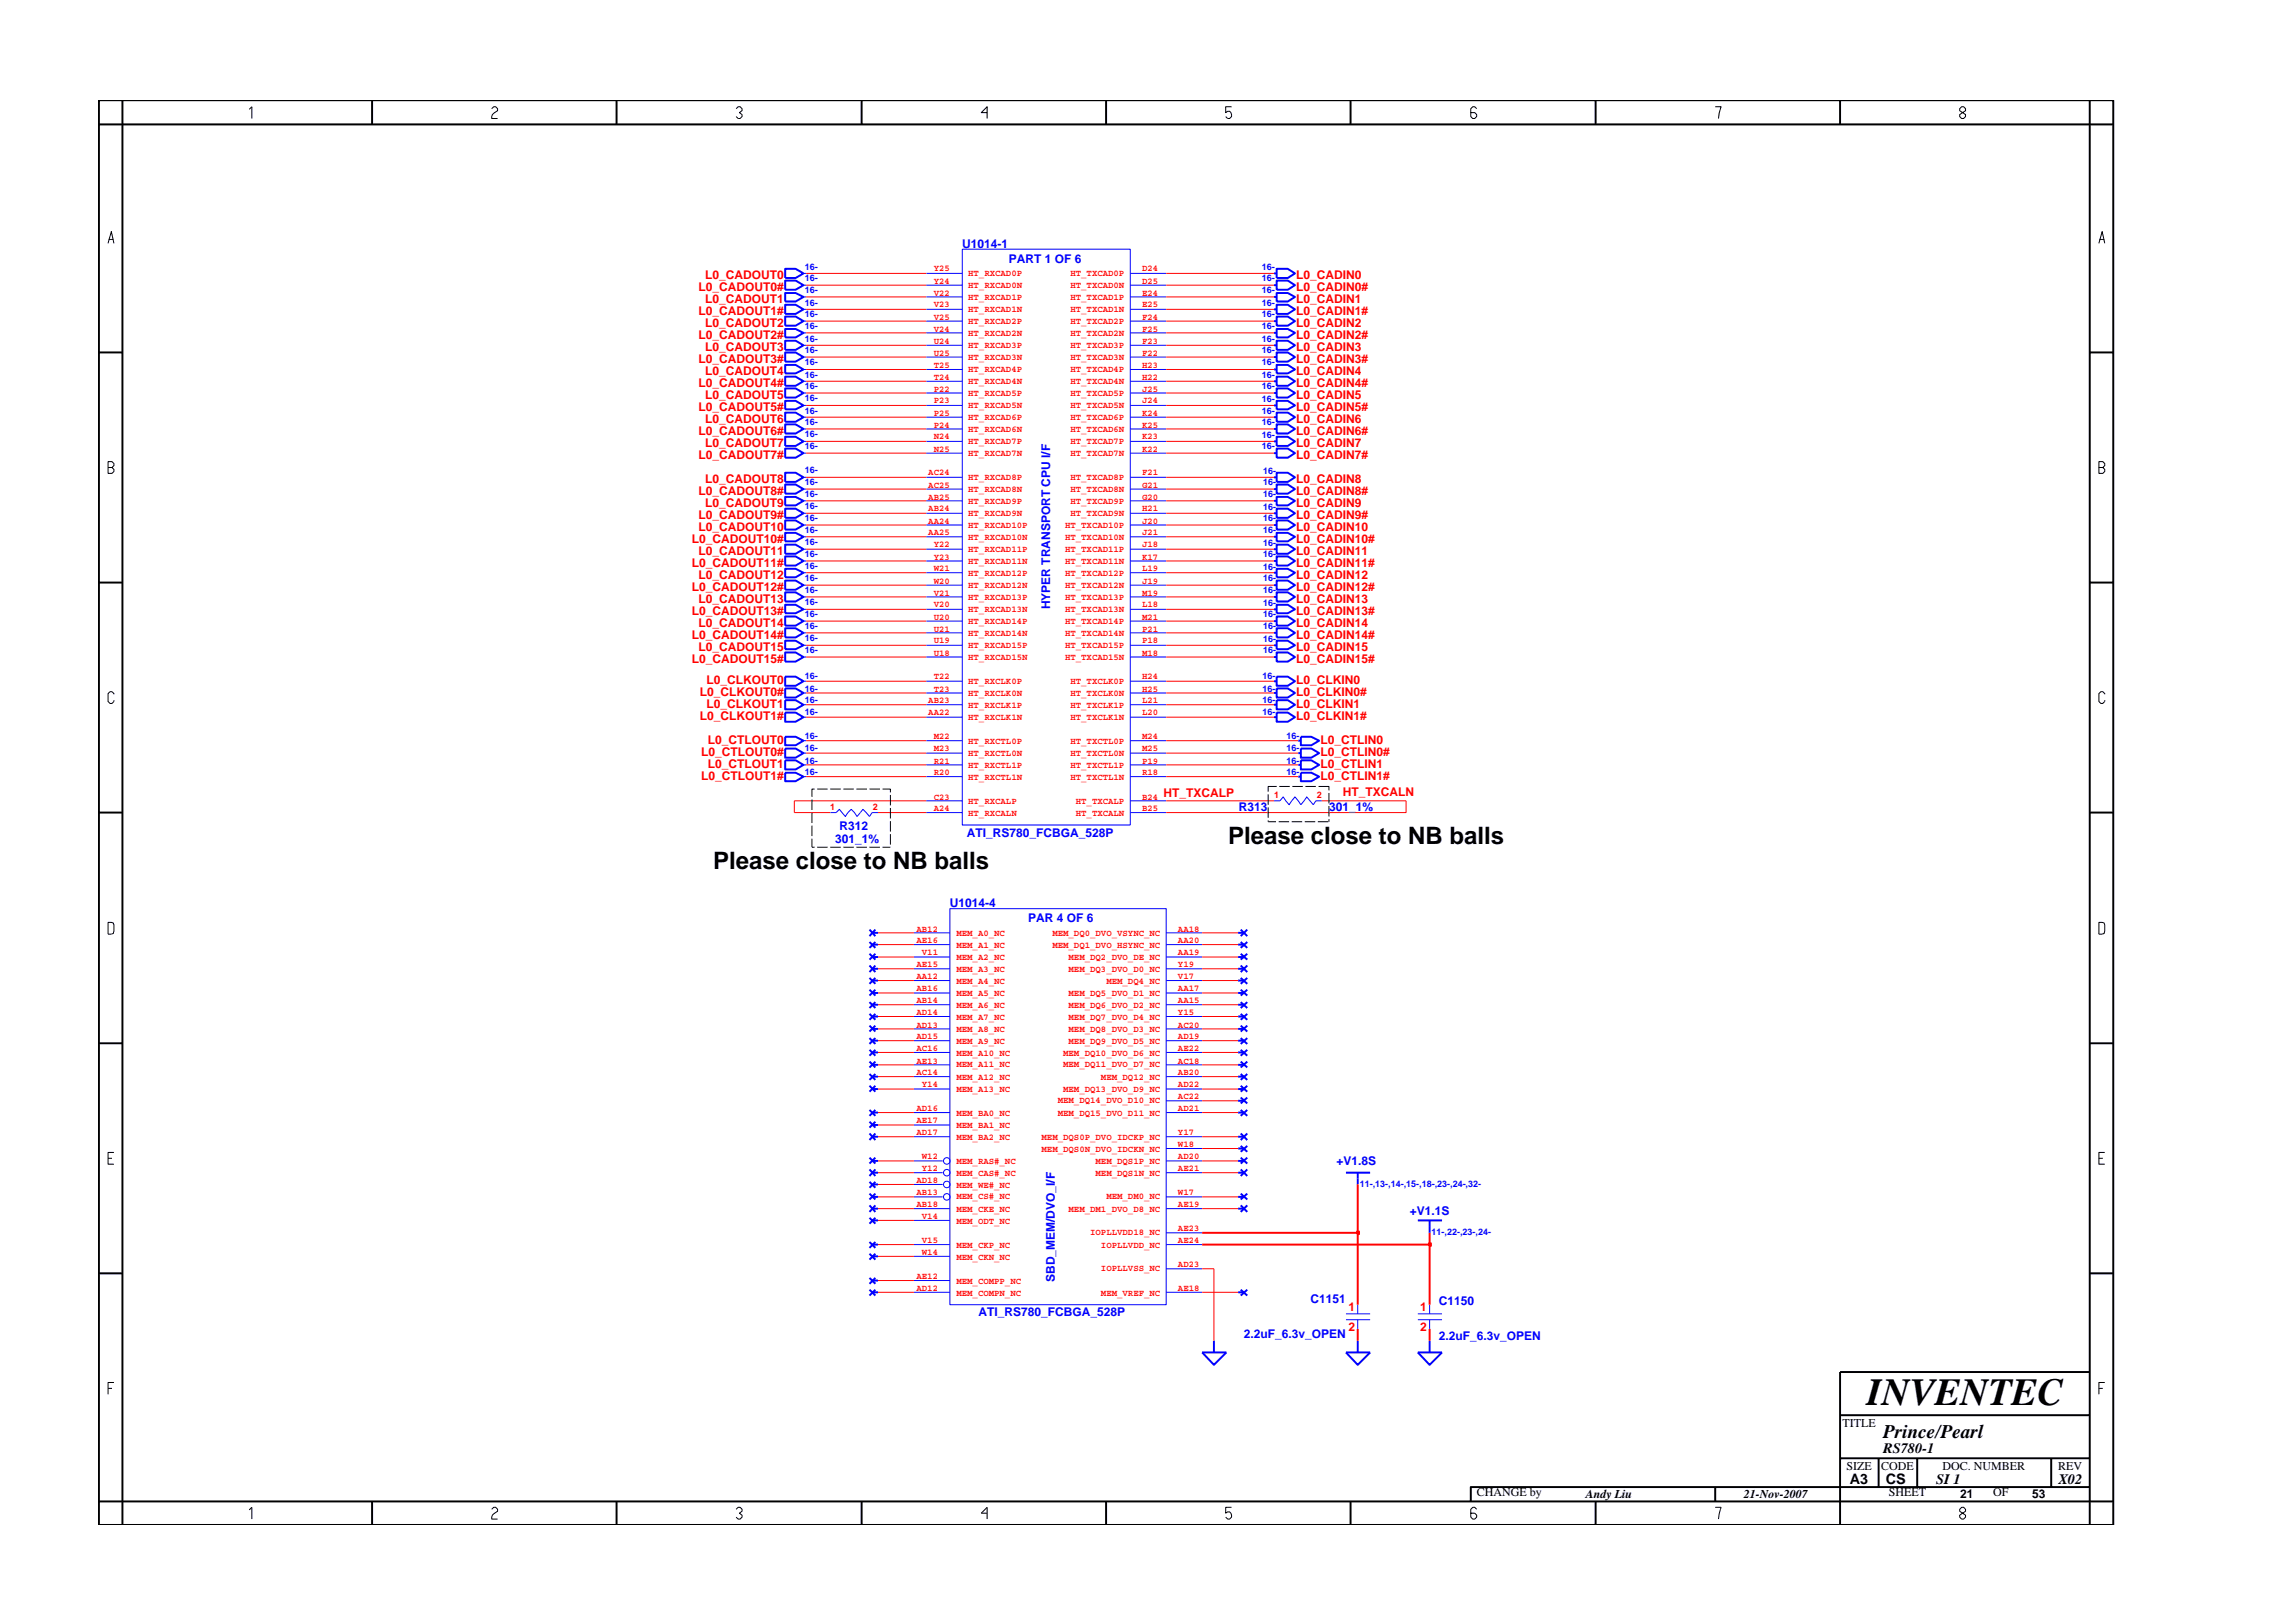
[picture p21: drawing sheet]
<svg xmlns="http://www.w3.org/2000/svg" width="297mm" height="210mm" viewBox="0 0 297 210" stroke-linecap="round" stroke-linejoin="round" font-family="sans-serif">
<defs><g id="words">
<text font-size="5" x="241.8" y="182">INVENTEC</text>
<g font-size="3.1">
<text x="92.4" y="112.6">Please close to NB balls</text>
<text x="159.1" y="109.4">Please close to NB balls</text>
</g>
<text font-size="2.5" x="244" y="186.3">Prince/Pearl</text>
<g font-size="1.9">
<text x="244" y="188.2">RS780-1</text>
<text x="239.6" y="192.2">A3</text>
<text x="244.3" y="192.3">CS</text>
<text x="250.8" y="192.2">SI 1</text>
<text x="266.6" y="192.2">X02</text>
</g>
<g font-size="1.6" fill="#00f">
<text x="124.7" y="32.1">U1014-1</text>
<text x="130.7" y="34">PART 1 OF 6</text>
<text x="136" y="78.9" transform="rotate(-90 136 78.9)">HYPER TRANSPORT CPU I/F</text>
<text x="108.7" y="107.6">R312</text>
<text x="160.5" y="105.1">R313</text>
<text x="172.2" y="105.1">301_1%</text>
<text x="108.2" y="109.2">301_1%</text>
<text x="125.3" y="108.4">ATI_RS780_FCBGA_528P</text>
<text x="123" y="117.5">U1014-4</text>
<text x="133.2" y="119.5">PAR 4 OF 6</text>
<text x="173.1" y="151">+V1.8S</text>
<text x="182.6" y="157.3">+V1.1S</text>
<text x="136.6" y="166.1" transform="rotate(-90 136.6 166.1)">SBD_MEM/DVO_I/F</text>
<text x="126.8" y="170.5">ATI_RS780_FCBGA_528P</text>
<text x="161.1" y="173.3">2.2uF_6.3v_OPEN</text>
<text x="169.8" y="168.8">C1151</text>
<text x="186.4" y="173.6">2.2uF_6.3v_OPEN</text>
<text x="186.4" y="169">C1150</text>
</g>
<g font-size="1.6" fill="#f00">
<text x="90.5" y="37.7">L0_CADOUT0#</text>
<text x="90.5" y="40.8">L0_CADOUT1#</text>
<text x="91.4" y="39.3">L0_CADOUT1</text>
<text x="91.4" y="36.2">L0_CADOUT0</text>
<text x="167.9" y="40.8">L0_CADIN1#</text>
<text x="167.9" y="37.7">L0_CADIN0#</text>
<text x="167.9" y="39.3">L0_CADIN1</text>
<text x="167.9" y="36.2">L0_CADIN0</text>
<text x="90.5" y="47">L0_CADOUT3#</text>
<text x="90.5" y="44">L0_CADOUT2#</text>
<text x="91.4" y="45.5">L0_CADOUT3</text>
<text x="91.4" y="42.4">L0_CADOUT2</text>
<text x="167.9" y="47">L0_CADIN3#</text>
<text x="167.9" y="44">L0_CADIN2#</text>
<text x="167.9" y="45.5">L0_CADIN3</text>
<text x="167.9" y="42.3">L0_CADIN2</text>
<text x="90.5" y="53.3">L0_CADOUT5#</text>
<text x="90.5" y="50.1">L0_CADOUT4#</text>
<text x="91.4" y="51.7">L0_CADOUT5</text>
<text x="91.4" y="48.6">L0_CADOUT4</text>
<text x="167.9" y="51.7">L0_CADIN5</text>
<text x="167.9" y="48.6">L0_CADIN4</text>
<text x="167.9" y="53.3">L0_CADIN5#</text>
<text x="167.9" y="50.1">L0_CADIN4#</text>
<text x="90.5" y="59.5">L0_CADOUT7#</text>
<text x="90.5" y="56.4">L0_CADOUT6#</text>
<text x="91.4" y="57.9">L0_CADOUT7</text>
<text x="91.4" y="54.8">L0_CADOUT6</text>
<text x="167.9" y="54.8">L0_CADIN6</text>
<text x="167.9" y="59.5">L0_CADIN7#</text>
<text x="167.9" y="56.4">L0_CADIN6#</text>
<text x="167.9" y="57.9">L0_CADIN7</text>
<text x="90.5" y="64.1">L0_CADOUT8#</text>
<text x="91.4" y="65.7">L0_CADOUT9</text>
<text x="91.4" y="62.6">L0_CADOUT8</text>
<text x="167.9" y="62.6">L0_CADIN8</text>
<text x="167.9" y="64.1">L0_CADIN8#</text>
<text x="167.9" y="65.7">L0_CADIN9</text>
<text x="89.6" y="70.4">L0_CADOUT10#</text>
<text x="90.5" y="67.2">L0_CADOUT9#</text>
<text x="90.5" y="71.9">L0_CADOUT11</text>
<text x="90.5" y="68.8">L0_CADOUT10</text>
<text x="167.9" y="67.2">L0_CADIN9#</text>
<text x="167.9" y="70.4">L0_CADIN10#</text>
<text x="167.9" y="71.9">L0_CADIN11</text>
<text x="167.9" y="68.8">L0_CADIN10</text>
<text x="89.6" y="73.4">L0_CADOUT11#</text>
<text x="89.6" y="76.6">L0_CADOUT12#</text>
<text x="90.5" y="75">L0_CADOUT12</text>
<text x="167.9" y="76.6">L0_CADIN12#</text>
<text x="167.9" y="75">L0_CADIN12</text>
<text x="167.9" y="73.4">L0_CADIN11#</text>
<text x="89.6" y="82.8">L0_CADOUT14#</text>
<text x="89.6" y="79.7">L0_CADOUT13#</text>
<text x="90.5" y="81.2">L0_CADOUT14</text>
<text x="90.5" y="78.1">L0_CADOUT13</text>
<text x="167.9" y="82.8">L0_CADIN14#</text>
<text x="167.9" y="79.7">L0_CADIN13#</text>
<text x="167.9" y="81.2">L0_CADIN14</text>
<text x="167.9" y="78.1">L0_CADIN13</text>
<text x="89.6" y="85.9">L0_CADOUT15#</text>
<text x="90.5" y="84.3">L0_CADOUT15</text>
<text x="91.5" y="88.6">L0_CLKOUT0</text>
<text x="167.9" y="85.9">L0_CADIN15#</text>
<text x="167.9" y="84.3">L0_CADIN15</text>
<text x="167.9" y="88.6">L0_CLKIN0</text>
<text x="90.7" y="93.2">L0_CLKOUT1#</text>
<text x="90.7" y="90.2">L0_CLKOUT0#</text>
<text x="91.5" y="91.7">L0_CLKOUT1</text>
<text x="167.9" y="91.7">L0_CLKIN1</text>
<text x="167.9" y="93.2">L0_CLKIN1#</text>
<text x="167.9" y="90.2">L0_CLKIN0#</text>
<text x="90.8" y="101">L0_CTLOUT1#</text>
<text x="90.8" y="97.9">L0_CTLOUT0#</text>
<text x="91.7" y="99.5">L0_CTLOUT1</text>
<text x="91.7" y="96.4">L0_CTLOUT0</text>
<text x="171.1" y="99.5">L0_CTLIN1</text>
<text x="171.1" y="101">L0_CTLIN1#</text>
<text x="171.1" y="96.4">L0_CTLIN0</text>
<text x="171.1" y="97.9">L0_CTLIN0#</text>
<text x="150.7" y="103.2">HT_TXCALP</text>
<text x="174" y="103.1">HT_TXCALN</text>
<text x="174.7" y="169.8">1</text>
<text x="174.7" y="172.5">2</text>
<text x="184" y="169.8">1</text>
<text x="184" y="172.5">2</text>
</g>
<g font-size="1.6">
<text x="238.7" y="184.8">TITLE</text>
<text x="239.2" y="190.4">SIZE</text>
<text x="243.7" y="190.4">CODE</text>
<text x="251.6" y="190.4">DOC. NUMBER</text>
<text x="266.6" y="190.4">REV</text>
<text x="191.3" y="193.9">CHANGE by</text>
<text x="205.4" y="194.1">Andy Liu</text>
<text x="225.9" y="194.1">21-Nov-2007</text>
<text x="244.7" y="193.9">SHEET</text>
<text x="253.9" y="194.1">21</text>
<text x="258.2" y="193.9">OF</text>
<text x="263.3" y="194.1">53</text>
</g>
<g font-size="1.2" fill="#00f">
<text x="104.3" y="34.9">16-</text>
<text x="163.4" y="34.9">16-</text>
<text x="104.3" y="39.6">16-</text>
<text x="104.3" y="36.5">16-</text>
<text x="104.3" y="38">16-</text>
<text x="104.3" y="41.1">16-</text>
<text x="163.4" y="38">16-</text>
<text x="163.4" y="39.6">16-</text>
<text x="163.4" y="41.1">16-</text>
<text x="163.4" y="36.5">16-</text>
<text x="104.3" y="42.6">16-</text>
<text x="104.3" y="47.3">16-</text>
<text x="104.3" y="44.3">16-</text>
<text x="104.3" y="45.8">16-</text>
<text x="163.4" y="47.3">16-</text>
<text x="163.4" y="44.3">16-</text>
<text x="163.4" y="42.6">16-</text>
<text x="163.4" y="45.8">16-</text>
<text x="104.3" y="48.9">16-</text>
<text x="104.3" y="50.4">16-</text>
<text x="104.3" y="52">16-</text>
<text x="104.3" y="53.6">16-</text>
<text x="163.4" y="48.9">16-</text>
<text x="163.4" y="50.4">16-</text>
<text x="163.4" y="53.6">16-</text>
<text x="163.4" y="52">16-</text>
<text x="104.3" y="55.1">16-</text>
<text x="104.3" y="56.6">16-</text>
<text x="104.3" y="58.2">16-</text>
<text x="163.4" y="56.7">16-</text>
<text x="163.4" y="55.1">16-</text>
<text x="163.4" y="58.2">16-</text>
<text x="104.3" y="64.4">16-</text>
<text x="104.3" y="61.3">16-</text>
<text x="104.3" y="65.9">16-</text>
<text x="104.3" y="62.9">16-</text>
<text x="163.6" y="61.4">16-</text>
<text x="163.6" y="64.4">16-</text>
<text x="163.6" y="62.9">16-</text>
<text x="104.3" y="70.6">16-</text>
<text x="104.3" y="67.5">16-</text>
<text x="104.3" y="69.1">16-</text>
<text x="163.6" y="67.5">16-</text>
<text x="163.6" y="69.1">16-</text>
<text x="163.6" y="66">16-</text>
<text x="163.6" y="70.7">16-</text>
<text x="104.3" y="76.9">16-</text>
<text x="104.3" y="72.2">16-</text>
<text x="104.3" y="73.7">16-</text>
<text x="104.3" y="75.2">16-</text>
<text x="163.6" y="73.8">16-</text>
<text x="163.6" y="72.2">16-</text>
<text x="163.6" y="75.3">16-</text>
<text x="163.6" y="76.9">16-</text>
<text x="104.3" y="79.9">16-</text>
<text x="104.3" y="78.4">16-</text>
<text x="104.3" y="81.5">16-</text>
<text x="104.3" y="83">16-</text>
<text x="163.6" y="81.5">16-</text>
<text x="163.6" y="78.5">16-</text>
<text x="163.6" y="80">16-</text>
<text x="163.6" y="83.1">16-</text>
<text x="104.3" y="88">16-</text>
<text x="104.3" y="84.6">16-</text>
<text x="104.3" y="89.6">16-</text>
<text x="163.5" y="88">16-</text>
<text x="163.5" y="89.6">16-</text>
<text x="163.6" y="84.6">16-</text>
<text x="104.3" y="92.7">16-</text>
<text x="104.3" y="95.8">16-</text>
<text x="104.3" y="91.1">16-</text>
<text x="163.5" y="91.1">16-</text>
<text x="163.5" y="92.7">16-</text>
<text x="166.7" y="95.8">16-</text>
<text x="104.3" y="100.4">16-</text>
<text x="104.3" y="97.3">16-</text>
<text x="104.3" y="98.9">16-</text>
<text x="166.7" y="100.4">16-</text>
<text x="166.7" y="98.9">16-</text>
<text x="166.7" y="97.3">16-</text>
<text x="176.1" y="153.7">11-,13-,14-,15-,18-,23-,24-,32-</text>
<text x="185.4" y="160">11-,22-,23-,24-</text>
</g>
<g font-size="1.2" fill="#f00">
<text x="121" y="35.2">Y25</text>
<text x="125.4" y="35.8">HT_RXCAD0P</text>
<text x="138.7" y="35.8">HT_TXCAD0P</text>
<text x="147.9" y="35.2">D24</text>
<text x="121" y="39.8">V23</text>
<text x="121" y="38.3">V22</text>
<text x="121" y="41.4">V25</text>
<text x="121" y="36.8">Y24</text>
<text x="125.4" y="40.4">HT_RXCAD1N</text>
<text x="125.4" y="38.9">HT_RXCAD1P</text>
<text x="125.4" y="37.4">HT_RXCAD0N</text>
<text x="138.7" y="37.4">HT_TXCAD0N</text>
<text x="138.7" y="40.4">HT_TXCAD1N</text>
<text x="138.7" y="38.9">HT_TXCAD1P</text>
<text x="147.9" y="36.8">D25</text>
<text x="147.9" y="39.8">E25</text>
<text x="147.9" y="38.3">E24</text>
<text x="147.9" y="41.4">F24</text>
<text x="121" y="43">V24</text>
<text x="121" y="46.1">U25</text>
<text x="121" y="44.6">U24</text>
<text x="121" y="47.6">T25</text>
<text x="125.4" y="43.5">HT_RXCAD2N</text>
<text x="125.4" y="42">HT_RXCAD2P</text>
<text x="125.4" y="46.7">HT_RXCAD3N</text>
<text x="125.4" y="45.1">HT_RXCAD3P</text>
<text x="138.7" y="43.5">HT_TXCAD2N</text>
<text x="138.7" y="42">HT_TXCAD2P</text>
<text x="138.7" y="46.7">HT_TXCAD3N</text>
<text x="138.7" y="45.1">HT_TXCAD3P</text>
<text x="147.9" y="43">F25</text>
<text x="147.9" y="46.1">F22</text>
<text x="147.9" y="44.6">F23</text>
<text x="147.9" y="47.6">H23</text>
<text x="121" y="53.9">P25</text>
<text x="121" y="49.2">T24</text>
<text x="121" y="52.3">P23</text>
<text x="121" y="50.7">P22</text>
<text x="125.4" y="49.7">HT_RXCAD4N</text>
<text x="125.4" y="48.2">HT_RXCAD4P</text>
<text x="125.4" y="52.9">HT_RXCAD5N</text>
<text x="125.4" y="51.3">HT_RXCAD5P</text>
<text x="138.7" y="49.7">HT_TXCAD4N</text>
<text x="138.7" y="48.2">HT_TXCAD4P</text>
<text x="138.7" y="52.9">HT_TXCAD5N</text>
<text x="138.7" y="51.3">HT_TXCAD5P</text>
<text x="147.9" y="53.9">K24</text>
<text x="147.9" y="49.2">H22</text>
<text x="147.9" y="52.3">J24</text>
<text x="147.9" y="50.7">J25</text>
<text x="121" y="55.4">P24</text>
<text x="121" y="58.5">N25</text>
<text x="121" y="56.9">N24</text>
<text x="125.4" y="56">HT_RXCAD6N</text>
<text x="125.4" y="54.5">HT_RXCAD6P</text>
<text x="125.4" y="59.1">HT_RXCAD7N</text>
<text x="125.4" y="57.5">HT_RXCAD7P</text>
<text x="138.7" y="54.5">HT_TXCAD6P</text>
<text x="138.7" y="59.1">HT_TXCAD7N</text>
<text x="138.7" y="57.5">HT_TXCAD7P</text>
<text x="138.7" y="56">HT_TXCAD6N</text>
<text x="147.9" y="55.4">K25</text>
<text x="147.9" y="58.5">K22</text>
<text x="147.9" y="56.9">K23</text>
<text x="120.3" y="63.2">AC25</text>
<text x="120.3" y="61.6">AC24</text>
<text x="120.3" y="64.7">AB25</text>
<text x="125.4" y="63.8">HT_RXCAD8N</text>
<text x="125.4" y="62.2">HT_RXCAD8P</text>
<text x="125.4" y="65.3">HT_RXCAD9P</text>
<text x="138.7" y="63.8">HT_TXCAD8N</text>
<text x="138.7" y="62.2">HT_TXCAD8P</text>
<text x="138.7" y="65.3">HT_TXCAD9P</text>
<text x="147.9" y="63.2">G21</text>
<text x="147.9" y="61.6">F21</text>
<text x="147.9" y="64.7">G20</text>
<text x="120.3" y="66.2">AB24</text>
<text x="120.3" y="69.4">AA25</text>
<text x="120.3" y="67.8">AA24</text>
<text x="121" y="70.9">Y22</text>
<text x="125.4" y="66.8">HT_RXCAD9N</text>
<text x="125.4" y="68.4">HT_RXCAD10P</text>
<text x="125.4" y="71.5">HT_RXCAD11P</text>
<text x="125.4" y="70">HT_RXCAD10N</text>
<text x="138" y="70">HT_TXCAD10N</text>
<text x="138" y="68.4">HT_TXCAD10P</text>
<text x="138" y="71.5">HT_TXCAD11P</text>
<text x="138.7" y="66.8">HT_TXCAD9N</text>
<text x="147.9" y="69.4">J21</text>
<text x="147.9" y="66.2">H21</text>
<text x="147.9" y="67.8">J20</text>
<text x="147.9" y="70.9">J18</text>
<text x="121" y="72.5">Y23</text>
<text x="121" y="75.6">W20</text>
<text x="121" y="74">W21</text>
<text x="121" y="77.2">V21</text>
<text x="125.4" y="73.1">HT_RXCAD11N</text>
<text x="125.4" y="76.1">HT_RXCAD12N</text>
<text x="125.4" y="74.6">HT_RXCAD12P</text>
<text x="125.4" y="77.8">HT_RXCAD13P</text>
<text x="138" y="73.1">HT_TXCAD11N</text>
<text x="138" y="76.1">HT_TXCAD12N</text>
<text x="138" y="74.6">HT_TXCAD12P</text>
<text x="138" y="77.8">HT_TXCAD13P</text>
<text x="147.9" y="72.5">K17</text>
<text x="147.9" y="75.6">J19</text>
<text x="147.9" y="74">L19</text>
<text x="147.9" y="77.2">M19</text>
<text x="121" y="83.3">U19</text>
<text x="121" y="78.7">V20</text>
<text x="121" y="81.8">U21</text>
<text x="121" y="80.3">U20</text>
<text x="125.4" y="83.9">HT_RXCAD15P</text>
<text x="125.4" y="79.3">HT_RXCAD13N</text>
<text x="125.4" y="82.4">HT_RXCAD14N</text>
<text x="125.4" y="80.8">HT_RXCAD14P</text>
<text x="138" y="79.3">HT_TXCAD13N</text>
<text x="138" y="82.4">HT_TXCAD14N</text>
<text x="138" y="80.8">HT_TXCAD14P</text>
<text x="138" y="83.9">HT_TXCAD15P</text>
<text x="147.9" y="78.7">L18</text>
<text x="147.9" y="81.8">P21</text>
<text x="147.9" y="80.3">M21</text>
<text x="147.9" y="83.3">P18</text>
<text x="121" y="84.9">U18</text>
<text x="121" y="89.6">T23</text>
<text x="121" y="88">T22</text>
<text x="125.4" y="85.5">HT_RXCAD15N</text>
<text x="125.4" y="88.6">HT_RXCLK0P</text>
<text x="138" y="85.5">HT_TXCAD15N</text>
<text x="138.7" y="88.6">HT_TXCLK0P</text>
<text x="147.9" y="88">H24</text>
<text x="147.9" y="89.6">H25</text>
<text x="147.9" y="84.9">M18</text>
<text x="120.3" y="92.7">AA22</text>
<text x="120.3" y="91.1">AB23</text>
<text x="121" y="95.8">M22</text>
<text x="125.4" y="90.2">HT_RXCLK0N</text>
<text x="125.4" y="93.2">HT_RXCLK1N</text>
<text x="125.4" y="91.7">HT_RXCLK1P</text>
<text x="138.7" y="93.2">HT_TXCLK1N</text>
<text x="138.7" y="91.7">HT_TXCLK1P</text>
<text x="138.7" y="90.2">HT_TXCLK0N</text>
<text x="147.9" y="92.7">L20</text>
<text x="147.9" y="91.1">L21</text>
<text x="147.9" y="95.8">M24</text>
<text x="121" y="100.4">R20</text>
<text x="121" y="98.9">R21</text>
<text x="121" y="97.3">M23</text>
<text x="125.4" y="101">HT_RXCTL1N</text>
<text x="125.4" y="99.5">HT_RXCTL1P</text>
<text x="125.4" y="97.9">HT_RXCTL0N</text>
<text x="125.4" y="96.4">HT_RXCTL0P</text>
<text x="138.7" y="97.9">HT_TXCTL0N</text>
<text x="138.7" y="96.4">HT_TXCTL0P</text>
<text x="138.7" y="101">HT_TXCTL1N</text>
<text x="138.7" y="99.5">HT_TXCTL1P</text>
<text x="147.9" y="97.3">M25</text>
<text x="147.9" y="100.4">R18</text>
<text x="147.9" y="98.9">P19</text>
<text x="107.6" y="104.9">1</text>
<text x="113.1" y="104.9">2</text>
<text x="121" y="105.1">A24</text>
<text x="121" y="103.6">C23</text>
<text x="125.4" y="105.7">HT_RXCALN</text>
<text x="125.4" y="104.2">HT_RXCALP</text>
<text x="139.4" y="105.7">HT_TXCALN</text>
<text x="139.4" y="104.2">HT_TXCALP</text>
<text x="147.9" y="105.1">B25</text>
<text x="147.9" y="103.6">B24</text>
<text x="165" y="103.4">1</text>
<text x="170.6" y="103.4">2</text>
<text x="118.7" y="122.2">AE16</text>
<text x="118.7" y="125.3">AE15</text>
<text x="118.7" y="120.7">AB12</text>
<text x="119.4" y="123.7">V11</text>
<text x="123.9" y="122.8">MEM_A1_NC</text>
<text x="123.9" y="124.3">MEM_A2_NC</text>
<text x="123.9" y="125.9">MEM_A3_NC</text>
<text x="123.9" y="121.3">MEM_A0_NC</text>
<text x="136.3" y="121.3">MEM_DQ0_DVO_VSYNC_NC</text>
<text x="136.3" y="122.8">MEM_DQ1_DVO_HSYNC_NC</text>
<text x="138.4" y="124.3">MEM_DQ2_DVO_DE_NC</text>
<text x="138.4" y="125.9">MEM_DQ3_DVO_D0_NC</text>
<text x="152.6" y="123.7">AA19</text>
<text x="152.6" y="125.3">Y19</text>
<text x="152.6" y="120.7">AA18</text>
<text x="152.6" y="122.2">AA20</text>
<text x="118.7" y="126.9">AA12</text>
<text x="118.7" y="128.4">AB16</text>
<text x="118.7" y="130">AB14</text>
<text x="118.7" y="131.5">AD14</text>
<text x="123.9" y="127.5">MEM_A4_NC</text>
<text x="123.9" y="129">MEM_A5_NC</text>
<text x="123.9" y="130.6">MEM_A6_NC</text>
<text x="138.4" y="129">MEM_DQ5_DVO_D1_NC</text>
<text x="138.4" y="130.6">MEM_DQ6_DVO_D2_NC</text>
<text x="143.3" y="127.5">MEM_DQ4_NC</text>
<text x="152.6" y="126.9">V17</text>
<text x="152.6" y="128.4">AA17</text>
<text x="152.6" y="130">AA15</text>
<text x="152.6" y="131.5">Y15</text>
<text x="118.7" y="134.6">AD15</text>
<text x="118.7" y="137.8">AE13</text>
<text x="118.7" y="133.1">AD13</text>
<text x="118.7" y="136.2">AC16</text>
<text x="123.9" y="133.6">MEM_A8_NC</text>
<text x="123.9" y="135.2">MEM_A9_NC</text>
<text x="123.9" y="132.1">MEM_A7_NC</text>
<text x="123.9" y="136.8">MEM_A10_NC</text>
<text x="137.7" y="136.8">MEM_DQ10_DVO_D6_NC</text>
<text x="138.4" y="132.1">MEM_DQ7_DVO_D4_NC</text>
<text x="138.4" y="133.6">MEM_DQ8_DVO_D3_NC</text>
<text x="138.4" y="135.2">MEM_DQ9_DVO_D5_NC</text>
<text x="152.6" y="133.1">AC20</text>
<text x="152.6" y="134.6">AD19</text>
<text x="152.6" y="136.2">AE22</text>
<text x="152.6" y="137.8">AC18</text>
<text x="118.7" y="144">AD16</text>
<text x="118.7" y="139.3">AC14</text>
<text x="119.4" y="140.8">Y14</text>
<text x="123.9" y="138.3">MEM_A11_NC</text>
<text x="123.9" y="139.9">MEM_A12_NC</text>
<text x="123.9" y="141.4">MEM_A13_NC</text>
<text x="137" y="142.9">MEM_DQ14_DVO_D10_NC</text>
<text x="137.7" y="138.3">MEM_DQ11_DVO_D7_NC</text>
<text x="137.7" y="141.4">MEM_DQ13_DVO_D9_NC</text>
<text x="142.6" y="139.9">MEM_DQ12_NC</text>
<text x="152.6" y="139.3">AB20</text>
<text x="152.6" y="140.8">AD22</text>
<text x="152.6" y="142.4">AC22</text>
<text x="152.6" y="144">AD21</text>
<text x="118.7" y="145.5">AE17</text>
<text x="118.7" y="147.1">AD17</text>
<text x="123.9" y="144.6">MEM_BA0_NC</text>
<text x="123.9" y="146.1">MEM_BA1_NC</text>
<text x="123.9" y="147.7">MEM_BA2_NC</text>
<text x="134.9" y="149.2">MEM_DQS0N_DVO_IDCKN_NC</text>
<text x="134.9" y="147.7">MEM_DQS0P_DVO_IDCKP_NC</text>
<text x="137" y="144.6">MEM_DQ15_DVO_D11_NC</text>
<text x="152.6" y="148.6">W18</text>
<text x="152.6" y="147.1">Y17</text>
<text x="118.7" y="153.3">AD18</text>
<text x="118.7" y="154.8">AB13</text>
<text x="119.4" y="150.1">W12</text>
<text x="119.4" y="151.8">Y12</text>
<text x="123.9" y="150.7">MEM_RAS#_NC</text>
<text x="123.9" y="153.9">MEM_WE#_NC</text>
<text x="123.9" y="155.4">MEM_CS#_NC</text>
<text x="123.9" y="152.3">MEM_CAS#_NC</text>
<text x="141.9" y="152.3">MEM_DQS1N_NC</text>
<text x="141.9" y="150.7">MEM_DQS1P_NC</text>
<text x="143.3" y="155.4">MEM_DM0_NC</text>
<text x="152.6" y="151.8">AE21</text>
<text x="152.6" y="154.8">W17</text>
<text x="152.6" y="150.1">AD20</text>
<text x="118.7" y="156.4">AB18</text>
<text x="119.4" y="157.9">V14</text>
<text x="119.4" y="161.1">V15</text>
<text x="123.9" y="158.5">MEM_ODT_NC</text>
<text x="123.9" y="157">MEM_CKE_NC</text>
<text x="123.9" y="161.7">MEM_CKP_NC</text>
<text x="138.4" y="157">MEM_DM1_DVO_D8_NC</text>
<text x="141.2" y="160">IOPLLVDD18_NC</text>
<text x="142.6" y="161.7">IOPLLVDD_NC</text>
<text x="152.6" y="156.4">AE19</text>
<text x="152.6" y="159.5">AE23</text>
<text x="152.6" y="161.1">AE24</text>
<text x="118.7" y="167.2">AD12</text>
<text x="118.7" y="165.7">AE12</text>
<text x="119.4" y="162.6">W14</text>
<text x="123.9" y="163.2">MEM_CKN_NC</text>
<text x="123.9" y="167.8">MEM_COMPN_NC</text>
<text x="123.9" y="166.3">MEM_COMPP_NC</text>
<text x="142.6" y="167.8">MEM_VREF_NC</text>
<text x="142.6" y="164.7">IOPLLVSS_NC</text>
<text x="152.6" y="167.2">AE18</text>
<text x="152.6" y="164.2">AD23</text>
</g>
</g></defs>
<g fill="none" stroke="#00f" stroke-width=".25">
<path d="M101.7 34.8h1.4l1 .6-1 .6h-1.4zM101.7 39.5h1.4l1 .6-1 .6h-1.4zM101.7 36.4h1.4l1 .5-1 .6h-1.4zM101.7 38h1.4l1 .5-1 .6h-1.4zM165 36.9h.4M165 35.4h.4M165 38.5h.4M165.4 36.4h1.4l1 .5-1 .6h-1.4zM165.4 39.5h1.4l1 .6-1 .6h-1.4zM165.4 34.8h1.4l1 .6-1 .6h-1.4zM165.4 38h1.4l1 .5-1 .6h-1.4zM101.7 58.1h1.4l1 .6-1 .6h-1.4z"/>
<path d="M101.7 41h1.4l1 .6-1 .6h-1.4zM101.7 53.5h1.4l1 .5-1 .6h-1.4zM101.7 44.1h1.4l1 .6-1 .6h-1.4zM101.7 45.7h1.4l1 .6-1 .5h-1.4zM101.7 51.9h1.4l1 .6-1 .5h-1.4zM101.7 48.8h1.4l1 .6-1 .6h-1.4zM101.7 50.3h1.4l1 .6-1 .6h-1.4zM101.7 55h1.4l1 .6-1 .6h-1.4zM101.7 56.6h1.4l1 .6-1 .6h-1.4zM101.7 47.3h1.4l1 .6-1 .5h-1.4zM101.7 42.6h1.4l1 .5-1 .6h-1.4zM165 50.9h.4"/>
<path d="M165 43.1h.4M165 54h.4M165 40.1h.4M165 57.2h.4M165 58.7h.4M165 52.5h.4M165 46.3h.4M165 41.6h.4M165 44.7h.4M165 49.4h.4M165 55.6h.4M165 47.9h.4"/>
<path d="M165.4 50.3h1.4l1 .6-1 .6h-1.4zM165.4 42.6h1.4l1 .5-1 .6h-1.4zM165.4 53.5h1.4l1 .5-1 .6h-1.4zM165.4 56.6h1.4l1 .6-1 .6h-1.4zM165.4 58.1h1.4l1 .6-1 .6h-1.4zM165.4 51.9h1.4l1 .6-1 .5h-1.4zM165.4 45.7h1.4l1 .6-1 .5h-1.4zM165.4 41h1.4l1 .6-1 .6h-1.4zM165.4 44.1h1.4l1 .6-1 .6h-1.4zM165.4 48.8h1.4l1 .6-1 .6h-1.4zM165.4 55h1.4l1 .6-1 .6h-1.4zM165.4 47.3h1.4l1 .6-1 .5h-1.4z"/>
<path d="M101.7 64.4h1.4l1 .5-1 .6h-1.4zM101.7 73.7h1.4l1 .5-1 .6h-1.4zM101.7 79.9h1.4l1 .6-1 .6h-1.4zM101.7 78.3h1.4l1 .6-1 .5h-1.4zM101.7 76.7h1.4l1 .6-1 .6h-1.4zM101.7 62.8h1.4l1 .6-1 .6h-1.4zM101.7 67.4h1.4l1 .6-1 .6h-1.4zM101.7 65.9h1.4l1 .6-1 .6h-1.4zM101.7 61.2h1.4l1 .6-1 .6h-1.4zM101.7 75.2h1.4l1 .6-1 .6h-1.4zM101.7 69h1.4l1 .5-1 .6h-1.4zM101.7 72.1h1.4l1 .6-1 .6h-1.4z"/>
<path d="M101.7 70.6h1.4l1 .5-1 .6h-1.4zM165 75.8h.4M165 72.7h.4M165 71.1h.4M165 63.4h.4M165 78.9h.4M165 61.8h.4M165 66.5h.4M165 68h.4M165 64.9h.4M165 74.2h.4M165 69.5h.4"/>
<path d="M165 77.3h.4M165.4 75.2h1.4l1 .6-1 .6h-1.4zM165.4 72.1h1.4l1 .6-1 .6h-1.4zM165.4 79.9h1.4l1 .6-1 .6h-1.4zM165.4 70.6h1.4l1 .5-1 .6h-1.4zM165.4 62.8h1.4l1 .6-1 .6h-1.4zM165.4 78.3h1.4l1 .6-1 .5h-1.4zM165.4 61.2h1.4l1 .6-1 .6h-1.4zM165.4 65.9h1.4l1 .6-1 .6h-1.4zM165.4 67.4h1.4l1 .6-1 .6h-1.4zM165.4 64.4h1.4l1 .5-1 .6h-1.4zM165.4 73.7h1.4l1 .5-1 .6h-1.4z"/>
<path d="M165.4 69h1.4l1 .5-1 .6h-1.4zM165.4 76.7h1.4l1 .6-1 .6h-1.4zM101.7 81.4h1.4l1 .6-1 .6h-1.4zM101.7 90.7h1.4l1 .6-1 .6h-1.4zM101.7 83h1.4l1 .6-1 .5h-1.4zM101.7 84.5h1.4l1 .6-1 .6h-1.4zM101.7 95.4h1.4l1 .6-1 .5h-1.4zM101.7 92.3h1.4l1 .6-1 .6h-1.4zM101.7 98.5h1.4l1 .6-1 .6h-1.4zM101.7 87.7h1.4l1 .6-1 .5h-1.4zM101.7 97h1.4l1 .6-1 .6h-1.4zM101.7 89.2h1.4l1 .6-1 .6h-1.4z"/>
<path d="M165 80.5h.4M165 92.9h.4M165 82h.4M165 89.8h.4M165 91.3h.4M165 85.1h.4M165 83.6h.4M165 88.3h.4M165.4 92.3h1.4l1 .6-1 .6h-1.4zM165.4 81.4h1.4l1 .6-1 .6h-1.4zM165.4 89.2h1.4l1 .6-1 .6h-1.4zM165.4 90.7h1.4l1 .6-1 .6h-1.4z"/>
<path d="M165.4 84.5h1.4l1 .6-1 .6h-1.4zM165.4 83h1.4l1 .6-1 .5h-1.4zM165.4 87.7h1.4l1 .6-1 .5h-1.4zM168.2 97.6h.3M168.2 96h.3M168.2 99.1h.3M168.5 97h1.4l1 .6-1 .6h-1.4zM168.5 95.4h1.4l1 .6-1 .5h-1.4zM168.5 98.5h1.4l1 .6-1 .6h-1.4zM101.7 100.1h1.4l1 .5-1 .6h-1.4zM168.2 100.6h.3M168.5 100.1h1.4l1 .5-1 .6h-1.4z"/>
<path d="M112.6 126.7l.8 .8M112.6 134.5l.8 .7M112.6 136l.8 .8M112.6 123.6l.8 .7M112.6 125.1l.8 .8M112.6 120.4l.8 .9M112.6 132.9l.8 .7M112.6 129.8l.8 .8M112.6 128.2l.8 .8M112.6 137.5l.8 .8M112.6 131.3l.8 .8M112.6 139.1l.8 .8"/>
<path d="M112.6 122l.8 .8M113 127h.7M113 124h.7M113 134.8h.7M113 133.3h.7M113 136.3h.7M113 125.5h.7M113 120.8h.7M113 130.2h.7M113 138h.7M113 139.5h.7M113 128.6h.7"/>
<path d="M113 122.4h.7M113 131.7h.7M113.4 126.7l-.8 .8M113.4 123.6l-.8 .7M113.4 134.5l-.8 .7M113.4 132.9l-.8 .7M113.4 136l-.8 .8M113.4 125.1l-.8 .8M113.4 120.4l-.8 .9M113.4 129.8l-.8 .8M113.4 128.2l-.8 .8M113.4 137.5l-.8 .8"/>
<path d="M113.4 131.3l-.8 .8M113.4 139.1l-.8 .8M113.4 122l-.8 .8M160.4 131.7h.7M160.4 127h.7M160.4 120.8h.7M160.4 124h.7M160.4 130.2h.7M160.4 128.6h.7M160.4 133.3h.7M160.4 125.5h.7M160.4 138h.7"/>
<path d="M160.4 139.5h.7M160.4 122.4h.7M160.4 136.3h.7M160.4 134.8h.7M160.7 131.3l.9 .8M160.7 126.7l.9 .8M160.7 120.4l.9 .9M160.7 129.8l.9 .8M160.7 128.2l.9 .8M160.7 123.6l.9 .7M160.7 132.9l.9 .7M160.7 125.1l.9 .8"/>
<path d="M160.7 137.5l.9 .8M160.7 139.1l.9 .8M160.7 122l.9 .8M160.7 136l.9 .8M160.7 134.5l.9 .7M161.6 131.3l-.9 .8M161.6 126.7l-.9 .8M161.6 120.4l-.9 .9M161.6 132.9l-.9 .7M161.6 129.8l-.9 .8M161.6 128.2l-.9 .8M161.6 125.1l-.9 .8"/>
<path d="M161.6 123.6l-.9 .7M161.6 137.5l-.9 .8M161.6 139.1l-.9 .8M161.6 122l-.9 .8M161.6 136l-.9 .8M161.6 134.5l-.9 .7M112.6 153.1l.8 .8M112.6 143.8l.8 .8M112.6 156.2l.8 .8M112.6 145.3l.8 .8M112.6 140.7l.8 .7M112.6 154.6l.8 .8"/>
<path d="M112.6 157.8l.8 .7M112.6 146.8l.8 .9M112.6 151.5l.8 .8M112.6 150l.8 .7M113 153.4h.7M113 144.1h.7M113 141.1h.7M113 145.7h.7M113 156.6h.7M113 155.1h.7M113 158.1h.7M113 151.9h.7"/>
<path d="M113 147.3h.7M113 150.4h.7M113.4 153.1l-.8 .8M113.4 143.8l-.8 .8M113.4 145.3l-.8 .8M113.4 140.7l-.8 .7M113.4 156.2l-.8 .8M113.4 154.6l-.8 .8M113.4 157.8l-.8 .7M113.4 146.8l-.8 .9M113.4 151.5l-.8 .8M113.4 150l-.8 .7"/>
<path d="M160.4 156.6h.7M160.4 150.4h.7M160.4 148.8h.7M160.4 142.6h.7M160.4 155.1h.7M160.4 144.1h.7M160.4 151.9h.7M160.4 147.3h.7M160.4 141.1h.7M160.7 156.2l.9 .8M160.7 150l.9 .7M160.7 148.4l.9 .8"/>
<path d="M160.7 142.2l.9 .7M160.7 154.6l.9 .8M160.7 143.8l.9 .8M160.7 146.8l.9 .9M160.7 140.7l.9 .7M160.7 151.5l.9 .8M161.6 156.2l-.9 .8M161.6 150l-.9 .7M161.6 148.4l-.9 .8M161.6 154.6l-.9 .8M161.6 143.8l-.9 .8M161.6 142.2l-.9 .7"/>
<path d="M161.6 146.8l-.9 .9M161.6 140.7l-.9 .7M161.6 151.5l-.9 .8M174.4 151.9h3.1M175.9 151.9v1.5M183.7 158.1h3.1M185.2 158.1v1.6M112.6 167.1l.8 .7M112.6 160.9l.8 .8M112.6 165.6l.8 .7M112.6 162.4l.8 .8M113 167.4h.7"/>
<path d="M113 161.2h.7M113 165.9h.7M113 162.8h.7M113.4 160.9l-.8 .8M113.4 167.1l-.8 .7M113.4 165.6l-.8 .7M113.4 162.4l-.8 .8M155.7 175.2h3.2l-1.6 1.6zM157.3 173.7v1.5M160.4 167.4h.7M160.7 167.1l.9 .7M161.6 167.1l-.9 .7"/>
<path d="M174.4 175.2h3.1l-1.6 1.6zM175.9 173.7v1.5M183.7 175.2h3.1l-1.6 1.6zM185.2 173.7v1.5"/>
</g>
<g fill="none" stroke="#00f" stroke-width=".13">
<path d="M104.1 36.9h.3M104.1 35.4h.3M104.1 38.5h.3M120 36.9h4.7M120 35.4h4.7M120 38.5h4.7M124.7 32.3h21.7v74.6h-21.7zM146.4 35.4h4.7M146.4 38.5h4.7M146.4 36.9h4.7M104.1 44.7h.3M104.1 46.3h.3"/>
<path d="M104.1 40.1h.3M104.1 52.5h.3M104.1 49.4h.3M104.1 50.9h.3M104.1 58.7h.3M104.1 55.6h.3M104.1 57.2h.3M104.1 47.9h.3M104.1 54h.3M104.1 43.1h.3M104.1 41.6h.3M120 46.3h4.7"/>
<path d="M120 40.1h4.7M120 52.5h4.7M120 49.4h4.7M120 58.7h4.7M120 55.6h4.7M120 43.1h4.7M120 44.7h4.7M120 50.9h4.7M120 57.2h4.7M120 47.9h4.7M120 54h4.7M120 41.6h4.7"/>
<path d="M146.4 44.7h4.7M146.4 50.9h4.7M146.4 57.2h4.7M146.4 47.9h4.7M146.4 54h4.7M146.4 41.6h4.7M146.4 46.3h4.7M146.4 40.1h4.7M146.4 52.5h4.7M146.4 49.4h4.7M146.4 58.7h4.7M146.4 55.6h4.7"/>
<path d="M146.4 43.1h4.7M104.1 71.1h.3M104.1 78.9h.3M104.1 64.9h.3M104.1 77.3h.3M104.1 63.4h.3M104.1 68h.3M104.1 66.5h.3M104.1 61.8h.3M104.1 75.8h.3M104.1 74.2h.3M104.1 69.5h.3"/>
<path d="M104.1 72.7h.3M120 78.9h4.7M120 63.4h4.7M120 66.5h4.7M120 75.8h4.7M120 69.5h4.7M120 72.7h4.7M120 71.1h4.7M120 64.9h4.7M120 77.3h4.7M120 68h4.7M120 61.8h4.7"/>
<path d="M120 74.2h4.7M146.4 71.1h4.7M146.4 64.9h4.7M146.4 77.3h4.7M146.4 68h4.7M146.4 61.8h4.7M146.4 74.2h4.7M146.4 78.9h4.7M146.4 63.4h4.7M146.4 66.5h4.7M146.4 75.8h4.7M146.4 69.5h4.7"/>
<path d="M146.4 72.7h4.7M104.1 80.5h.3M104.1 82h.3M104.1 83.6h.3M104.1 85.1h.3M104.1 91.3h.3M104.1 96h.3M104.1 92.9h.3M104.1 99.1h.3M104.1 88.3h.3M104.1 97.6h.3M104.1 89.8h.3"/>
<path d="M120 82h4.7M120 85.1h4.7M120 92.9h4.7M120 97.6h4.7M120 89.8h4.7M120 80.5h4.7M120 83.6h4.7M120 91.3h4.7M120 96h4.7M120 99.1h4.7M120 88.3h4.7M146.4 80.5h4.7"/>
<path d="M146.4 83.6h4.7M146.4 91.3h4.7M146.4 96h4.7M146.4 99.1h4.7M146.4 88.3h4.7M146.4 82h4.7M146.4 85.1h4.7M146.4 92.9h4.7M146.4 97.6h4.7M146.4 89.8h4.7M104.1 100.6h.3M107.6 105.3h.7l.4-.5 .8 1 .8-1 .7 1 .8-1 .8 1 .4-.5h.7"/>
<path d="M120 100.6h4.7M120 105.3h4.7M120 103.7h4.7M123 117.7h28.1v51.3h-28.1zM146.4 103.7h4.7M146.4 100.6h4.7M146.4 105.3h4.7M165 103.7h.8l.4-.5 .8 1.1 .8-1.1 .7 1.1 .8-1.1 .8 1.1 .4-.6h.7M118.4 122.4h4.6M118.4 125.5h4.6M118.4 128.6h4.6M118.4 131.7h4.6"/>
<path d="M118.4 134.8h4.6M118.4 138h4.6M118.4 120.8h4.6M118.4 124h4.6M118.4 127h4.6M118.4 130.2h4.6M118.4 133.3h4.6M118.4 136.3h4.6M118.4 139.5h4.6M151.1 120.8h4.6M151.1 124h4.6M151.1 127h4.6"/>
<path d="M151.1 130.2h4.6M151.1 133.3h4.6M151.1 136.3h4.6M151.1 139.5h4.6M151.1 122.4h4.6M151.1 125.5h4.6M151.1 128.6h4.6M151.1 131.7h4.6M151.1 134.8h4.6M151.1 138h4.6M118.4 141.1h4.6M118.4 145.7h4.6"/>
<path d="M118.4 150.4h3.7M118.4 151.9h3.7M118.4 153.4h3.7M118.4 155.1h3.7M118.4 156.6h4.6M118.4 144.1h4.6M118.4 147.3h4.6M118.4 158.1h4.6M151.1 147.3h4.6M151.1 150.4h4.6M151.1 155.1h4.6M151.1 142.6h4.6"/>
<path d="M151.1 141.1h4.6M151.1 144.1h4.6M151.1 151.9h4.6M151.1 156.6h4.6M151.1 148.8h4.6M151.1 159.7h4.6M118.4 161.2h4.6M118.4 167.4h4.6M118.4 162.8h4.6M118.4 165.9h4.6M151.1 167.4h4.6M151.1 164.4h4.6"/>
<path d="M151.1 161.2h4.6M174.4 170.2h3.1M174.4 171h3.1M175.9 169v1.2M175.9 171v1.2M183.7 170.2h3.1M183.7 171h3.1M185.2 169v1.2M185.2 171v1.2"/>
<circle cx="122.6" cy="155.1" r=".42"/>
<circle cx="122.6" cy="150.4" r=".42"/>
<circle cx="122.6" cy="151.9" r=".42"/>
<circle cx="122.6" cy="153.4" r=".42"/>
</g>
<path d="M113.7 167.4h4.7M113.7 165.9h4.7M113.7 162.8h4.7M113.7 161.2h4.7M155.7 164.4h1.6v9.3M155.7 167.4h4.7" fill="none" stroke="#f00" stroke-width=".13"/>
<path d="M175.9 159.7v9.3M155.7 161.2h29.5v7.8M175.9 172.2v1.5M185.2 172.2v1.5" fill="none" stroke="#f00" stroke-width=".25"/>
<path d="M185.1 161.1h.3v.3h-.3z" fill="#8e2323"/>
<path d="M155.7 159.7h20.2M185.2 159.7v1.5M185.1 161.1h.3v.3h-.3z" fill="none" stroke="#f00" stroke-width=".25"/>
<path d="M175.8 159.5h.3v.4h-.3z" fill="#8e2323"/>
<path d="M175.8 159.5h.3v.4h-.3zM175.9 153.4v6.3" fill="none" stroke="#f00" stroke-width=".25"/>
<g fill="none" stroke="#f00" stroke-width=".13">
<path d="M104.4 38.5h15.6M104.4 36.9h15.6M104.4 35.4h15.6M151.1 38.5h13.9M151.1 36.9h13.9M151.1 35.4h13.9M104.4 58.7h15.6M104.4 57.2h15.6M104.4 55.6h15.6M104.4 54h15.6M104.4 52.5h15.6M104.4 50.9h15.6"/>
<path d="M104.4 49.4h15.6M104.4 47.9h15.6M104.4 46.3h15.6M104.4 44.7h15.6M104.4 43.1h15.6M104.4 41.6h15.6M104.4 40.1h15.6M151.1 58.7h13.9M151.1 57.2h13.9M151.1 55.6h13.9M151.1 54h13.9M151.1 52.5h13.9"/>
<path d="M151.1 50.9h13.9M151.1 49.4h13.9M151.1 47.9h13.9M151.1 46.3h13.9M151.1 44.7h13.9M151.1 43.1h13.9M151.1 41.6h13.9M151.1 40.1h13.9M104.4 78.9h15.6M104.4 77.3h15.6M104.4 75.8h15.6M104.4 74.2h15.6"/>
<path d="M104.4 72.7h15.6M104.4 71.1h15.6M104.4 69.5h15.6M104.4 68h15.6M104.4 66.5h15.6M104.4 64.9h15.6M104.4 63.4h15.6M104.4 61.8h15.6M151.1 78.9h13.9M151.1 77.3h13.9M151.1 75.8h13.9M151.1 74.2h13.9"/>
<path d="M151.1 72.7h13.9M151.1 71.1h13.9M151.1 69.5h13.9M151.1 68h13.9M151.1 66.5h13.9M151.1 64.9h13.9M151.1 63.4h13.9M151.1 61.8h13.9M104.4 99.1h15.6M104.4 97.6h15.6M104.4 96h15.6M104.4 92.9h15.6"/>
<path d="M104.4 91.3h15.6M104.4 89.8h15.6M104.4 88.3h15.6M104.4 85.1h15.6M104.4 83.6h15.6M104.4 82h15.6M104.4 80.5h15.6M151.1 99.1h17.1M151.1 97.6h17.1M151.1 96h17.1M151.1 92.9h13.9M151.1 91.3h13.9"/>
<path d="M151.1 89.8h13.9M151.1 88.3h13.9M151.1 85.1h13.9M151.1 83.6h13.9M151.1 82h13.9M151.1 80.5h13.9M104.4 100.6h15.6M113.7 105.3h6.3M120 103.7h-17.1v1.6h4.7M151.1 103.7h13.9M151.1 100.6h17.1M171.2 103.7h10.9v1.6h-31"/>
<path d="M113.7 139.5h4.7M113.7 138h4.7M113.7 136.3h4.7M113.7 134.8h4.7M113.7 133.3h4.7M113.7 131.7h4.7M113.7 130.2h4.7M113.7 128.6h4.7M113.7 127h4.7M113.7 125.5h4.7M113.7 124h4.7M113.7 122.4h4.7"/>
<path d="M113.7 120.8h4.7M155.7 139.5h4.7M155.7 138h4.7M155.7 136.3h4.7M155.7 134.8h4.7M155.7 133.3h4.7M155.7 131.7h4.7M155.7 130.2h4.7M155.7 128.6h4.7M155.7 127h4.7M155.7 125.5h4.7M155.7 124h4.7"/>
<path d="M155.7 122.4h4.7M155.7 120.8h4.7M113.7 158.1h4.7M113.7 156.6h4.7M113.7 151.9h4.7M113.7 144.1h4.7M113.7 155.1h4.7M113.7 153.4h4.7M113.7 150.4h4.7M113.7 147.3h4.7M113.7 145.7h4.7M113.7 141.1h4.7"/>
<path d="M155.7 156.6h4.7M155.7 155.1h4.7M155.7 151.9h4.7M155.7 150.4h4.7M155.7 147.3h4.7M155.7 144.1h4.7M155.7 141.1h4.7M155.7 148.8h4.7M155.7 142.6h4.7"/>
</g>
<g fill="none" stroke="#000" stroke-width=".25">
<path d="M12.8 13h261v184.6h-261zM15.9 13v184.6M48.2 13v3.1M79.9 13v3.1M111.6 13v3.1M143.3 13v3.1M174.9 13v3.1M206.7 13v3.1M238.4 13v3.1M270.7 13v184.6M273.8 16.1h-261M12.8 45.7h3.1"/>
<path d="M270.7 45.7h3.1M12.8 75.5h3.1M270.7 75.5h3.1M12.8 105.3h3.1M270.7 105.3h3.1M12.8 135.2h3.1M270.7 135.2h3.1M12.8 165h3.1M270.7 177.7h-32.3v19.9M270.7 165h3.1M48.2 194.5v3.1M79.9 194.5v3.1"/>
<path d="M111.6 194.5v3.1M143.3 194.5v3.1M174.9 194.5v3.1M206.7 194.5v3.1M222.2 192.6v1.9M238.4 183.3h32.3M238.4 188.9h32.3M243.4 188.9v3.7M248.4 188.9v3.7M265.7 188.9v3.7M270.7 192.6h-80.2v1.9M273.8 194.5h-261"/>
</g>
<g fill="none" stroke="#000" stroke-width=".13">
<path d="M32.3 14.2l.3-.4v1.6M63.7 14.1l.3-.3h.2l.3 .3v.2l-.5 .4-.3 .4v.3h.8M95.4 14.1l.2-.3h.3l.2 .3v.2l-.3 .3 .3 .2v.3l-.2 .3h-.3l-.2-.3M127.9 14.6h-.8l.8-.8v1.6M159.5 13.8h-.7v.8l.2-.2a.5 .5 0 0 1 .5 .7l-.2 .3h-.3l-.2-.3M191.3 14.1l-.3-.3h-.2l-.3 .3v1l.3 .3h.2l.3-.3v-.3l-.3-.2h-.5M222.2 13.8h.8l-.4 1.6M254.1 13.8l-.2 .3v.2l.7 .5v.3l-.2 .3h-.3l-.2-.3v-.3l.7-.5v-.2l-.2-.3zM14 31.5l.4-1.5 .4 1.5M14.1 31h.6M271.9 31.5l.4-1.5 .4 1.5M272 31h.6"/>
<path d="M14 59.8h.5l.3 .3v.2l-.3 .3 .3 .2v.3l-.3 .2h-.5zM14 60.6h.5M271.9 60.6h.5l.3-.3v-.2l-.3-.3h-.5v1.5h.5l.3-.2v-.3l-.3-.2M14.8 89.9l-.3-.3h-.2l-.3 .3v1l.3 .2h.2l.3-.2v-.2M272.7 89.9l-.3-.3h-.3l-.2 .3v1l.2 .2h.3l.3-.2v-.2M14 119.5l.7 .1 .1 .2-.1 1.1-.7 .1zM105.2 108.7v1.1h.3M105.2 103.6v1.3M105.2 105.3v1.3M105.2 107v1.3M105.5 102.2h-.3v1M105.9 102.2h1.3"/>
<path d="M105.9 109.8h1.3M107.6 102.2h1.3M107.6 109.8h1.3M109.2 102.2h1.4M109.2 109.8h1.4M110.9 102.2h1.4M110.9 109.8h1.4M112.6 102.2h1.4M112.6 109.8h1.4M114.3 109.8h1M114.3 102.2h1v.4M115.3 103v1.3"/>
<path d="M115.3 104.7v1.3M115.3 106.4v1.3M115.3 108.1v1.3M164.3 106.3v.2h1M164.3 102.9v1.4M164.3 104.6v1.3M165.4 101.9h-1.1v.7M165.6 106.5h1.4M165.7 101.9h1.4M167.3 106.5h1.4M167.4 101.9h1.4M169 106.5h1.4"/>
<path d="M169.1 101.9h1.4M170.7 106.5h1.4M170.8 101.9h1.4v.5M172.2 102.7v1.4M172.2 104.4v1.4M172.2 106.1v.4M271.9 119.5l.7 .1 .1 .2-.1 1.1-.7 .1zM14 150.1h.5M14.8 149.3h-.8v1.5h.8M271.9 150.1h.5M272.7 149.3h-.8v1.5h.8M14 179.9h.5"/>
<path d="M14.8 179.1h-.8v1.5M271.9 179.9h.5M272.7 179.1h-.8v1.5M32.3 195.6l.3-.3v1.5M63.7 195.5l.3-.2h.2l.3 .2v.3l-.5 .3-.3 .4v.3h.8M95.4 195.5l.2-.2h.3l.2 .2v.3l-.3 .2 .3 .3v.2l-.2 .3h-.3l-.2-.3M127.9 196h-.8l.8-.7v1.5M159.5 195.3h-.7v.7l.2-.1a.5 .5 0 0 1 .5 .6l-.2 .3h-.3l-.2-.3M191.3 195.5l-.3-.2h-.2l-.3 .2v1l.3 .3h.2l.3-.3v-.2l-.3-.3h-.5M222.2 195.3h.8l-.4 1.5M254.1 195.3l-.2 .2v.3l.7 .5v.2l-.2 .3h-.3l-.2-.3v-.2l.7-.5v-.3l-.2-.2z"/>
</g>
<use href="#words"/>
</svg>
